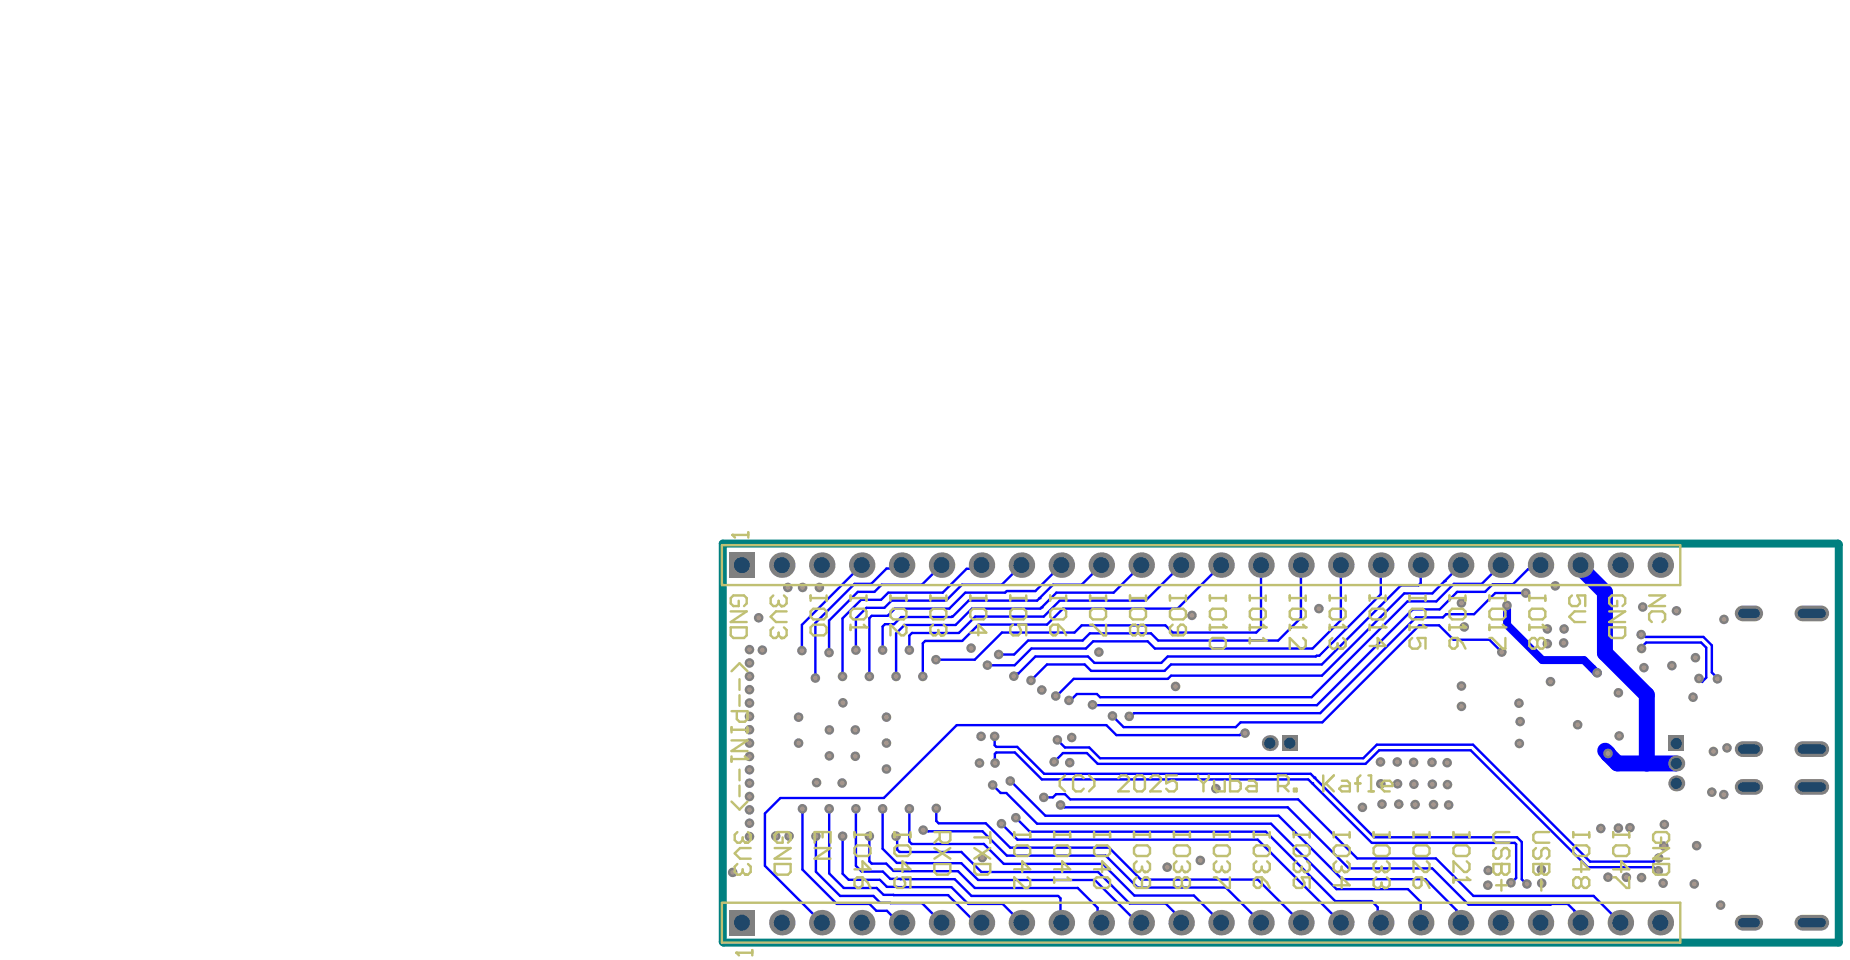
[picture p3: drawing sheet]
<svg xmlns="http://www.w3.org/2000/svg" width="392mm" height="203mm" viewBox="0 0 392 203" stroke-linecap="round" stroke-linejoin="round" font-family="sans-serif">
<path d="M153 115.1h236l.2 .1v84.3h-236.1l-.1-.1z" fill="none" stroke="#008080" stroke-width="1.7"/>
<path d="M299.7 130.7l-20.3 20.3h-39.4l-.7 .6h-.3M300.4 132.4l-20.5 20.5h-17.3l-1 1h-23.8l-2.3-2.4M263.5 155.2l-.2 .2h-.7l-.2 .2h-26.1M303.2 183.8l7.7 7.7h17.3l.2-.2h3.4l1.4 1.4M333.2 192.7h.1M333.2 192.7l1.3 1.4" fill="none" stroke="#00f" stroke-width=".51"/>
<path d="M348.6 147.1v14.5h-6.3l-2.5-2.7" fill="none" stroke="#00f" stroke-width="3.4"/>
<path d="M335.3 139.7l1.7 1.7" fill="none" stroke="#00f" stroke-width="1.7"/>
<g fill="#00f">
<circle cx="338" cy="142.4" r=".84"/>
<circle cx="337.8" cy="142.3" r=".84"/>
</g>
<path d="M319 128.1v.1M319 128.2v4.1l7.5 7.4h8.8M337 141.4l1 1" fill="none" stroke="#00f" stroke-width="1.7"/>
<g fill="none" stroke="#00f" stroke-width=".51">
<path d="M300.4 132.4h4.2l3.1 3h7.6l2.6 2.6M322.9 125.5h-6.4l-4.5 4.5h-5.9l-.7 .7h-5.7M347.4 134.3h.4l.5 .5h12.3l1.7 1.8v5.7l1.2 1.2v.2M347.5 137.3v-.3l.9-1h11.7l1.1 1.1v6.3l-.9 1M214.8 159.3l5.7 5.7h56.4l13.5 13.4h30.2l.3 .3v7.2l-1.1 1M215.3 158.1l5.7 5.7h56.4l13.5 13.4h30.2l1 1v7.9l1.1 1M223.8 156.6l1.6 1.6h5.2l2.2 2.3M236.3 155.6l-2.1-2.1h-31.7l-15.4 15.4M247.2 143.7h-19.9l-3.7 3.6h-.1M291.4 157.6h20.4l24.8 24.8h13.4l.8-.8h.3M291.9 158.8h19.4l24.8 24.8h13.9l.7 .7h.3M213.8 179.4h20.9l6.8 6.8h24.7"/>
<path d="M215.4 177.7h50.8l17.6 17.6M218 176h49.9l14.7 14.7h7.7l1.3 1.3v2.6l.7 .7M219.5 174.4h49.5l13.9 13.8h15.1l2.7 2.7v4.4M220.9 168.8h2l.6-.7h1.9l1.1 1.1h48.3l12.5 12.5h16.6l8 7.9h25.4M221.3 172.7h49.3l13.5 13.4h17.6l6.6 6.6v1.7l.9 .9M223.1 161.3l1.9-1.9h5.1l2.2 2.3M224.5 170.4h.3l.5 .5h47.3l12.9 12.9h17.7M206.3 188h21.8l4.2 4.2v2.3l.8 .8M207 186.3h24.7l9.1 9M207.7 184.6h24.7l6.7 6.6"/>
</g>
<path d="M335.1 119.6h-.6v.6l5.2 5.1v12.9l8.9 8.9M348.6 161.6h6.2" fill="none" stroke="#00f" stroke-width="3.4"/>
<g fill="#00f">
<circle cx="277.7" cy="165.8" r=".25"/>
<circle cx="278.2" cy="164.6" r=".25"/>
</g>
<path d="M309.2 119.6l-3.4 3.4M308.4 125.3h6M210.5 157.8l.4 .3h4.4M214.8 159.3h-3.9l-.3 .3v1.9M291.4 157.6l-2.8 2.9h-55.8M291.9 158.8l-2.9 2.9h-56.7M334.5 194.1v1.2M337.3 189.6l5.7 5.7" fill="none" stroke="#00f" stroke-width=".51"/>
<circle cx="305.8" cy="123" r=".25" fill="#00f"/>
<g fill="none" stroke="#00f" stroke-width=".51">
<path d="M190.8 119.6l-.7 .7h-2.5l-3.2 3.3h-3.5l-8.3 8.3v11.6M224.7 119.6l-5.5 5.5h-6.1l-.3 .3h-8.5l-3.3 3.4M258.5 119.6l-9.3 9.2h-24.2l-3.4 3.4h-14.5l-3.4 3.5h-7.9l-.5 .5v7M266.9 119.6v13.3l-1 1h-17.7l-1.5-1.5h-17.7l-1.6 1.5h-15.3l-5.8 5.7h-8.2M317.6 119.6l-3.9 4h-6l-3.7 3.7h-6.1l-20.3 20.3h-44.7l-.7-.7h-4.3l-1.3 1.4h-.3M326.1 119.6l-.9 .9h-1.8l-3.2 3.2h-4.2l-1.6 1.6M187.9 130.3h-3.4l-.5 .5v12.4M224.3 127.1l-3.4 3.4h-14.5l-3.4 3.5h-10l-.5 .5M275.4 130.8l-4.9 4.8h-25.3l-1.6-1.5h-12.9l-1.5 1.5h-11.6l-2.9 2.9h-3.3M283.8 131.3l-6 6h-33.4l-1.5-1.6h-11.5l-1.5 1.6h-11.6l-3.5 3.5h-5.8M292.3 125.8l-13 13h-.6l-.2 .2h-31.3l-1.4 1.3h-14.1l-1.4-1.3h-11.1l-3.6 3.6h-.4l-.6 .5M296.5 123.9l-16.7 16.7h-31.9l-1.4 1.4h-15.5l-1.4-1.4h-8l-3.4 3.4"/>
<path d="M305.8 123l-2.6 2.6h-6l-17.4 17.4h-31.9l-.7 .7M308.4 125.3l-3.7 3.7h-5.7l-20.3 20.3-47.5-.1M209 140.8h.1M210.5 155.9v1.9M187.1 168.9h-21.9l-3.3 3.3v11.1l12 12M208.3 178.6l4.2 4.3h20.9l6.7 6.7M210.1 166.2l1.7 1.6h1.2l6.5 6.6M210.6 161.5h.1M213.8 165.3l7.5 7.4M202.1 186.1l3.5 3.5h18.4l.5 .5v5l.2 .2M202.8 184.4l3.5 3.6M203.5 182.7l3.5 3.6"/>
<path d="M203.5 180.3l4.2 4.3"/>
</g>
<circle cx="220.5" cy="128.6" r=".25" fill="#00f"/>
<path d="M222.9 123.8l-3.4 3.3h-14.5l-3.6 3.5h-10.6M223.6 125.4l-3.4 3.4h-14.5l-3.4 3.5h-10.8" fill="none" stroke="#00f" stroke-width=".51"/>
<circle cx="220" cy="126.6" r=".25" fill="#00f"/>
<g fill="none" stroke="#00f" stroke-width=".51">
<path d="M182.4 119.6l-12.7 12.7v5.4M199.3 119.6l-4.1 4.2h-8.6l-1.5 1.5h-3.5l-6.1 6.1v6.7M207.7 119.6l-.7 .8h-2.4l-5 5h-11.6l-1.5 1.6h-4.2l-4 3.9v12.3M216.2 119.6l-4.1 4.2h-8.5l-3.4 3.3h-11.5l-1.5 1.6h-3.8l-2.2 2.2v6.7M233.1 119.6l-4.1 4.2h-6.1M241.6 119.6l-5.9 5.8h-12.1M250 119.6l-7.5 7.5h-18.2M275.4 119.6v11.2M283.8 119.6v11.7M292.3 119.6v6.2M300.7 119.6v3.8l-.5 .5h-3.7M190.8 130.6l-1.6 1.5h-1.9l-.5 .5v5"/>
<path d="M191.5 132.3l-1.8 1.8v9.1M192.5 134.5v3.1M201 128.8h-11.6l-1.5 1.5M169.9 171.2v12.9l7.2 7.2h6.9l1.5 1.5h2.2l2.6 2.5h.5M172.7 177v7.5l5.1 5.1h7.1l1.4 1.5 8.9 .1 4.1 4.1M175.5 171.2v13.7l3.1 3.1h7l1.4 1.4 13.7 .1 5.8 5.8h1.2M178.4 177v7.9l1.3 1.3h6.5l1.5 1.5 13.7 .1 3.5 3.5h7.3l4 4M181.2 171.2v12.1l1.2 1.2h4.5l1.5 1.5 13.7 .1M184 177v5.3l.5 .5h3.1l1.5 1.5 13.7 .1M186.8 171.2v8.4l3 3.1h13.7M189.7 177l.2 .2v2.6l.5 .5h13.1M192.5 171.2v6.9l.5 .5h15.3"/>
<path d="M195.4 175.7l.2 .2 12.4 .1 5.1 5.1h20.9l6.8 6.8h18.7l7.4 7.4M196.5 175.9v.1M198.2 171.1v2.7l.5 .5h10l5.1 5.1M212 174.4l3.4 3.3M215 173.1l3 2.9M239.1 191.2h7.6l3.3 3.3v.8M240.1 189.6h12.6l5.8 5.7M240.8 195.3h.8M266.2 186.2l9.2 9.1M275.4 195.3h.1"/>
</g>
<circle cx="342.7" cy="155.8" r="1.01" fill="#808080"/>
<circle cx="342.7" cy="155.8" r=".51" fill="#a6968d"/>
<circle cx="338.8" cy="175.4" r="1.01" fill="#808080"/>
<circle cx="338.8" cy="175.4" r=".51" fill="#a6968d"/>
<circle cx="155.1" cy="184.7" r="1.01" fill="#808080"/>
<circle cx="155.1" cy="184.7" r=".51" fill="#a6968d"/>
<circle cx="365.5" cy="158.3" r="1.01" fill="#808080"/>
<circle cx="365.5" cy="158.3" r=".51" fill="#a6968d"/>
<circle cx="364.9" cy="131.1" r="1.01" fill="#808080"/>
<circle cx="364.9" cy="131.1" r=".51" fill="#a6968d"/>
<circle cx="363.5" cy="143.7" r="1.01" fill="#808080"/>
<circle cx="363.5" cy="143.7" r=".51" fill="#a6968d"/>
<circle cx="362.7" cy="159.1" r="1.01" fill="#808080"/>
<circle cx="362.7" cy="159.1" r=".51" fill="#a6968d"/>
<circle cx="359.6" cy="143.6" r="1.01" fill="#808080"/>
<circle cx="359.6" cy="143.6" r=".51" fill="#a6968d"/>
<circle cx="358.9" cy="139.2" r="1.01" fill="#808080"/>
<circle cx="358.9" cy="139.2" r=".51" fill="#a6968d"/>
<circle cx="358.4" cy="147.6" r="1.01" fill="#808080"/>
<circle cx="358.4" cy="147.6" r=".51" fill="#a6968d"/>
<circle cx="354.9" cy="129.3" r="1.01" fill="#808080"/>
<circle cx="354.9" cy="129.3" r=".51" fill="#a6968d"/>
<circle cx="353.9" cy="140.9" r="1.01" fill="#808080"/>
<circle cx="353.9" cy="140.9" r=".51" fill="#a6968d"/>
<circle cx="348" cy="141.3" r="1.01" fill="#808080"/>
<circle cx="348" cy="141.3" r=".51" fill="#a6968d"/>
<circle cx="347.7" cy="128.5" r="1.01" fill="#808080"/>
<circle cx="347.7" cy="128.5" r=".51" fill="#a6968d"/>
<circle cx="231.2" cy="149.2" r="1.01" fill="#808080"/>
<circle cx="231.2" cy="149.2" r=".51" fill="#a6968d"/>
<circle cx="232.6" cy="138" r="1.01" fill="#808080"/>
<circle cx="232.6" cy="138" r=".51" fill="#a6968d"/>
<circle cx="235.5" cy="151.5" r="1.01" fill="#808080"/>
<circle cx="235.5" cy="151.5" r=".51" fill="#a6968d"/>
<circle cx="239" cy="151.6" r="1.01" fill="#808080"/>
<circle cx="239" cy="151.6" r=".51" fill="#a6968d"/>
<circle cx="248.8" cy="145.3" r="1.01" fill="#808080"/>
<circle cx="248.8" cy="145.3" r=".51" fill="#a6968d"/>
<circle cx="252.3" cy="130.3" r="1.01" fill="#808080"/>
<circle cx="252.3" cy="130.3" r=".51" fill="#a6968d"/>
<circle cx="263.5" cy="155.2" r="1.01" fill="#808080"/>
<circle cx="263.5" cy="155.2" r=".51" fill="#a6968d"/>
<circle cx="279.2" cy="128.8" r="1.01" fill="#808080"/>
<circle cx="279.2" cy="128.8" r=".51" fill="#a6968d"/>
<circle cx="309.3" cy="145.2" r="1.01" fill="#808080"/>
<circle cx="309.3" cy="145.2" r=".51" fill="#a6968d"/>
<circle cx="309.3" cy="149.5" r="1.01" fill="#808080"/>
<circle cx="309.3" cy="149.5" r=".51" fill="#a6968d"/>
<circle cx="309.3" cy="127.6" r="1.01" fill="#808080"/>
<circle cx="309.3" cy="127.6" r=".51" fill="#a6968d"/>
<circle cx="309.9" cy="132.7" r="1.01" fill="#808080"/>
<circle cx="309.9" cy="132.7" r=".51" fill="#a6968d"/>
<circle cx="172.8" cy="165.7" r="1.01" fill="#808080"/>
<circle cx="172.8" cy="165.7" r=".51" fill="#a6968d"/>
<circle cx="178.3" cy="165.7" r="1.01" fill="#808080"/>
<circle cx="178.3" cy="165.7" r=".51" fill="#a6968d"/>
<circle cx="175.5" cy="171.2" r="1.01" fill="#808080"/>
<circle cx="175.5" cy="171.2" r=".51" fill="#a6968d"/>
<circle cx="175.5" cy="154.5" r="1.01" fill="#808080"/>
<circle cx="175.5" cy="154.5" r=".51" fill="#a6968d"/>
<circle cx="175.5" cy="160" r="1.01" fill="#808080"/>
<circle cx="175.5" cy="160" r=".51" fill="#a6968d"/>
<circle cx="172.7" cy="177" r="1.01" fill="#808080"/>
<circle cx="172.7" cy="177" r=".51" fill="#a6968d"/>
<circle cx="178.4" cy="177" r="1.01" fill="#808080"/>
<circle cx="178.4" cy="177" r=".51" fill="#a6968d"/>
<circle cx="181" cy="154.5" r="1.01" fill="#808080"/>
<circle cx="181" cy="154.5" r=".51" fill="#a6968d"/>
<circle cx="181" cy="160.1" r="1.01" fill="#808080"/>
<circle cx="181" cy="160.1" r=".51" fill="#a6968d"/>
<circle cx="181.2" cy="171.2" r="1.01" fill="#808080"/>
<circle cx="181.2" cy="171.2" r=".51" fill="#a6968d"/>
<circle cx="184" cy="143.2" r="1.01" fill="#808080"/>
<circle cx="184" cy="143.2" r=".51" fill="#a6968d"/>
<circle cx="186.8" cy="137.6" r="1.01" fill="#808080"/>
<circle cx="186.8" cy="137.6" r=".51" fill="#a6968d"/>
<circle cx="187.6" cy="151.8" r="1.01" fill="#808080"/>
<circle cx="187.6" cy="151.8" r=".51" fill="#a6968d"/>
<circle cx="189.7" cy="143.2" r="1.01" fill="#808080"/>
<circle cx="189.7" cy="143.2" r=".51" fill="#a6968d"/>
<circle cx="192.5" cy="137.6" r="1.01" fill="#808080"/>
<circle cx="192.5" cy="137.6" r=".51" fill="#a6968d"/>
<circle cx="195.3" cy="143.2" r="1.01" fill="#808080"/>
<circle cx="195.3" cy="143.2" r=".51" fill="#a6968d"/>
<circle cx="198.1" cy="139.6" r="1.01" fill="#808080"/>
<circle cx="198.1" cy="139.6" r=".51" fill="#a6968d"/>
<circle cx="205.6" cy="137.2" r="1.01" fill="#808080"/>
<circle cx="205.6" cy="137.2" r=".51" fill="#a6968d"/>
<circle cx="207.7" cy="155.9" r="1.01" fill="#808080"/>
<circle cx="207.7" cy="155.9" r=".51" fill="#a6968d"/>
<circle cx="209" cy="140.8" r="1.01" fill="#808080"/>
<circle cx="209" cy="140.8" r=".51" fill="#a6968d"/>
<circle cx="210.5" cy="155.9" r="1.01" fill="#808080"/>
<circle cx="210.5" cy="155.9" r=".51" fill="#a6968d"/>
<circle cx="211.4" cy="138.5" r="1.01" fill="#808080"/>
<circle cx="211.4" cy="138.5" r=".51" fill="#a6968d"/>
<circle cx="218.2" cy="144" r="1.01" fill="#808080"/>
<circle cx="218.2" cy="144" r=".51" fill="#a6968d"/>
<circle cx="220.5" cy="146.1" r="1.01" fill="#808080"/>
<circle cx="220.5" cy="146.1" r=".51" fill="#a6968d"/>
<circle cx="223.5" cy="147.3" r="1.01" fill="#808080"/>
<circle cx="223.5" cy="147.3" r=".51" fill="#a6968d"/>
<circle cx="226.3" cy="148.3" r="1.01" fill="#808080"/>
<circle cx="226.3" cy="148.3" r=".51" fill="#a6968d"/>
<circle cx="226.8" cy="156.1" r="1.01" fill="#808080"/>
<circle cx="226.8" cy="156.1" r=".51" fill="#a6968d"/>
<circle cx="214.6" cy="143.1" r="1.01" fill="#808080"/>
<circle cx="214.6" cy="143.1" r=".51" fill="#a6968d"/>
<circle cx="184" cy="177" r="1.01" fill="#808080"/>
<circle cx="184" cy="177" r=".51" fill="#a6968d"/>
<circle cx="186.8" cy="171.2" r="1.01" fill="#808080"/>
<circle cx="186.8" cy="171.2" r=".51" fill="#a6968d"/>
<circle cx="187.6" cy="157.3" r="1.01" fill="#808080"/>
<circle cx="187.6" cy="157.3" r=".51" fill="#a6968d"/>
<circle cx="187.6" cy="162.8" r="1.01" fill="#808080"/>
<circle cx="187.6" cy="162.8" r=".51" fill="#a6968d"/>
<circle cx="189.7" cy="177" r="1.01" fill="#808080"/>
<circle cx="189.7" cy="177" r=".51" fill="#a6968d"/>
<circle cx="192.5" cy="171.2" r="1.01" fill="#808080"/>
<circle cx="192.5" cy="171.2" r=".51" fill="#a6968d"/>
<circle cx="195.4" cy="175.7" r="1.01" fill="#808080"/>
<circle cx="195.4" cy="175.7" r=".51" fill="#a6968d"/>
<circle cx="198.2" cy="171.1" r="1.01" fill="#808080"/>
<circle cx="198.2" cy="171.1" r=".51" fill="#a6968d"/>
<circle cx="207.3" cy="161.5" r="1.01" fill="#808080"/>
<circle cx="207.3" cy="161.5" r=".51" fill="#a6968d"/>
<circle cx="207.9" cy="181.5" r="1.01" fill="#808080"/>
<circle cx="207.9" cy="181.5" r=".51" fill="#a6968d"/>
<circle cx="210.1" cy="166.2" r="1.01" fill="#808080"/>
<circle cx="210.1" cy="166.2" r=".51" fill="#a6968d"/>
<circle cx="210.6" cy="161.5" r="1.01" fill="#808080"/>
<circle cx="210.6" cy="161.5" r=".51" fill="#a6968d"/>
<circle cx="212" cy="174.4" r="1.01" fill="#808080"/>
<circle cx="212" cy="174.4" r=".51" fill="#a6968d"/>
<circle cx="213.8" cy="165.3" r="1.01" fill="#808080"/>
<circle cx="213.8" cy="165.3" r=".51" fill="#a6968d"/>
<circle cx="215" cy="173.1" r="1.01" fill="#808080"/>
<circle cx="215" cy="173.1" r=".51" fill="#a6968d"/>
<circle cx="220.9" cy="168.8" r="1.01" fill="#808080"/>
<circle cx="220.9" cy="168.8" r=".51" fill="#a6968d"/>
<circle cx="223.1" cy="161.3" r="1.01" fill="#808080"/>
<circle cx="223.1" cy="161.3" r=".51" fill="#a6968d"/>
<circle cx="223.8" cy="156.6" r="1.01" fill="#808080"/>
<circle cx="223.8" cy="156.6" r=".51" fill="#a6968d"/>
<circle cx="224.5" cy="170.4" r="1.01" fill="#808080"/>
<circle cx="224.5" cy="170.4" r=".51" fill="#a6968d"/>
<circle cx="226.4" cy="161.4" r="1.01" fill="#808080"/>
<circle cx="226.4" cy="161.4" r=".51" fill="#a6968d"/>
<circle cx="247.1" cy="183.6" r="1.01" fill="#808080"/>
<circle cx="247.1" cy="183.6" r=".51" fill="#a6968d"/>
<circle cx="254.1" cy="182.1" r="1.01" fill="#808080"/>
<circle cx="254.1" cy="182.1" r=".51" fill="#a6968d"/>
<circle cx="257.4" cy="166.9" r="1.01" fill="#808080"/>
<circle cx="257.4" cy="166.9" r=".51" fill="#a6968d"/>
<circle cx="317.9" cy="138" r="1.01" fill="#808080"/>
<circle cx="317.9" cy="138" r=".51" fill="#a6968d"/>
<circle cx="319" cy="128.1" r="1.01" fill="#808080"/>
<circle cx="319" cy="128.1" r=".51" fill="#a6968d"/>
<circle cx="321.5" cy="148.8" r="1.01" fill="#808080"/>
<circle cx="321.5" cy="148.8" r=".51" fill="#a6968d"/>
<circle cx="321.6" cy="157.4" r="1.01" fill="#808080"/>
<circle cx="321.6" cy="157.4" r=".51" fill="#a6968d"/>
<circle cx="321.8" cy="152.7" r="1.01" fill="#808080"/>
<circle cx="321.8" cy="152.7" r=".51" fill="#a6968d"/>
<circle cx="322.9" cy="125.5" r="1.01" fill="#808080"/>
<circle cx="322.9" cy="125.5" r=".51" fill="#a6968d"/>
<circle cx="327.5" cy="136.3" r="1.01" fill="#808080"/>
<circle cx="327.5" cy="136.3" r=".51" fill="#a6968d"/>
<circle cx="327.5" cy="133.1" r="1.01" fill="#808080"/>
<circle cx="327.5" cy="133.1" r=".51" fill="#a6968d"/>
<circle cx="328.2" cy="144.3" r="1.01" fill="#808080"/>
<circle cx="328.2" cy="144.3" r=".51" fill="#a6968d"/>
<circle cx="329.2" cy="124" r="1.01" fill="#808080"/>
<circle cx="329.2" cy="124" r=".51" fill="#a6968d"/>
<circle cx="331" cy="136.1" r="1.01" fill="#808080"/>
<circle cx="331" cy="136.1" r=".51" fill="#a6968d"/>
<circle cx="331.1" cy="133.1" r="1.01" fill="#808080"/>
<circle cx="331.1" cy="133.1" r=".51" fill="#a6968d"/>
<circle cx="333.9" cy="153.4" r="1.01" fill="#808080"/>
<circle cx="333.9" cy="153.4" r=".51" fill="#a6968d"/>
<circle cx="288.4" cy="170.9" r="1.01" fill="#808080"/>
<circle cx="288.4" cy="170.9" r=".51" fill="#a6968d"/>
<circle cx="292.2" cy="161.3" r="1.01" fill="#808080"/>
<circle cx="292.2" cy="161.3" r=".51" fill="#a6968d"/>
<circle cx="292.3" cy="165.9" r="1.01" fill="#808080"/>
<circle cx="292.3" cy="165.9" r=".51" fill="#a6968d"/>
<circle cx="292.5" cy="170.2" r="1.01" fill="#808080"/>
<circle cx="292.5" cy="170.2" r=".51" fill="#a6968d"/>
<circle cx="295.8" cy="161.3" r="1.01" fill="#808080"/>
<circle cx="295.8" cy="161.3" r=".51" fill="#a6968d"/>
<circle cx="295.8" cy="165.9" r="1.01" fill="#808080"/>
<circle cx="295.8" cy="165.9" r=".51" fill="#a6968d"/>
<circle cx="296.1" cy="170.2" r="1.01" fill="#808080"/>
<circle cx="296.1" cy="170.2" r=".51" fill="#a6968d"/>
<circle cx="299.2" cy="161.4" r="1.01" fill="#808080"/>
<circle cx="299.2" cy="161.4" r=".51" fill="#a6968d"/>
<circle cx="299.3" cy="166" r="1.01" fill="#808080"/>
<circle cx="299.3" cy="166" r=".51" fill="#a6968d"/>
<circle cx="299.5" cy="170.3" r="1.01" fill="#808080"/>
<circle cx="299.5" cy="170.3" r=".51" fill="#a6968d"/>
<circle cx="303.1" cy="161.4" r="1.01" fill="#808080"/>
<circle cx="303.1" cy="161.4" r=".51" fill="#a6968d"/>
<circle cx="303.2" cy="166" r="1.01" fill="#808080"/>
<circle cx="303.2" cy="166" r=".51" fill="#a6968d"/>
<circle cx="303.4" cy="170.3" r="1.01" fill="#808080"/>
<circle cx="303.4" cy="170.3" r=".51" fill="#a6968d"/>
<circle cx="306.3" cy="161.4" r="1.01" fill="#808080"/>
<circle cx="306.3" cy="161.4" r=".51" fill="#a6968d"/>
<circle cx="306.4" cy="166.1" r="1.01" fill="#808080"/>
<circle cx="306.4" cy="166.1" r=".51" fill="#a6968d"/>
<circle cx="306.6" cy="170.4" r="1.01" fill="#808080"/>
<circle cx="306.6" cy="170.4" r=".51" fill="#a6968d"/>
<circle cx="314.9" cy="187.4" r="1.01" fill="#808080"/>
<circle cx="314.9" cy="187.4" r=".51" fill="#a6968d"/>
<circle cx="315" cy="184.2" r="1.01" fill="#808080"/>
<circle cx="315" cy="184.2" r=".51" fill="#a6968d"/>
<circle cx="319.8" cy="186.9" r="1.01" fill="#808080"/>
<circle cx="319.8" cy="186.9" r=".51" fill="#a6968d"/>
<circle cx="323.2" cy="187.1" r="1.01" fill="#808080"/>
<circle cx="323.2" cy="187.1" r=".51" fill="#a6968d"/>
<circle cx="326.2" cy="184.1" r="1.01" fill="#808080"/>
<circle cx="326.2" cy="184.1" r=".51" fill="#a6968d"/>
<circle cx="326.3" cy="186.9" r="1.01" fill="#808080"/>
<circle cx="326.3" cy="186.9" r=".51" fill="#a6968d"/>
<circle cx="338.1" cy="142.4" r="1.01" fill="#808080"/>
<circle cx="338.1" cy="142.4" r=".51" fill="#a6968d"/>
<circle cx="340.4" cy="159.5" r="1.01" fill="#808080"/>
<circle cx="340.4" cy="159.5" r=".51" fill="#a6968d"/>
<circle cx="342.6" cy="146.6" r="1.01" fill="#808080"/>
<circle cx="342.6" cy="146.6" r=".51" fill="#a6968d"/>
<circle cx="345" cy="175.2" r="1.01" fill="#808080"/>
<circle cx="345" cy="175.2" r=".51" fill="#a6968d"/>
<circle cx="347.4" cy="134.3" r="1.01" fill="#808080"/>
<circle cx="347.4" cy="134.3" r=".51" fill="#a6968d"/>
<circle cx="347.5" cy="137.3" r="1.01" fill="#808080"/>
<circle cx="347.5" cy="137.3" r=".51" fill="#a6968d"/>
<circle cx="352.3" cy="174.5" r="1.01" fill="#808080"/>
<circle cx="352.3" cy="174.5" r=".51" fill="#a6968d"/>
<circle cx="358.6" cy="187.1" r="1.01" fill="#808080"/>
<circle cx="358.6" cy="187.1" r=".51" fill="#a6968d"/>
<circle cx="344.2" cy="185.7" r="1.01" fill="#808080"/>
<circle cx="344.2" cy="185.7" r=".51" fill="#a6968d"/>
<circle cx="359.1" cy="179" r="1.01" fill="#808080"/>
<circle cx="359.1" cy="179" r=".51" fill="#a6968d"/>
<circle cx="352.2" cy="179.1" r="1.01" fill="#808080"/>
<circle cx="352.2" cy="179.1" r=".51" fill="#a6968d"/>
<circle cx="352" cy="186.9" r="1.01" fill="#808080"/>
<circle cx="352" cy="186.9" r=".51" fill="#a6968d"/>
<circle cx="364.2" cy="191.6" r="1.01" fill="#808080"/>
<circle cx="364.2" cy="191.6" r=".51" fill="#a6968d"/>
<circle cx="351.1" cy="181.6" r="1.01" fill="#808080"/>
<circle cx="351.1" cy="181.6" r=".51" fill="#a6968d"/>
<circle cx="342.6" cy="175.3" r="1.01" fill="#808080"/>
<circle cx="342.6" cy="175.3" r=".51" fill="#a6968d"/>
<circle cx="340.4" cy="185.7" r="1.01" fill="#808080"/>
<circle cx="340.4" cy="185.7" r=".51" fill="#a6968d"/>
<circle cx="347.5" cy="185.8" r="1.01" fill="#808080"/>
<circle cx="347.5" cy="185.8" r=".51" fill="#a6968d"/>
<circle cx="351" cy="184.3" r="1.01" fill="#808080"/>
<circle cx="351" cy="184.3" r=".51" fill="#a6968d"/>
<circle cx="362.3" cy="167.7" r="1.01" fill="#808080"/>
<circle cx="362.3" cy="167.7" r=".51" fill="#a6968d"/>
<circle cx="364.9" cy="168.2" r="1.01" fill="#808080"/>
<circle cx="364.9" cy="168.2" r=".51" fill="#a6968d"/>
<circle cx="178.4" cy="148.8" r="1.01" fill="#808080"/>
<circle cx="178.4" cy="148.8" r=".51" fill="#a6968d"/>
<circle cx="160.6" cy="130.8" r="1.01" fill="#808080"/>
<circle cx="160.6" cy="130.8" r=".51" fill="#a6968d"/>
<circle cx="161.4" cy="137.6" r="1.01" fill="#808080"/>
<circle cx="161.4" cy="137.6" r=".51" fill="#a6968d"/>
<circle cx="166.8" cy="124.3" r="1.01" fill="#808080"/>
<circle cx="166.7" cy="124.3" r=".51" fill="#a6968d"/>
<circle cx="169.7" cy="137.7" r="1.01" fill="#808080"/>
<circle cx="169.7" cy="137.7" r=".51" fill="#a6968d"/>
<circle cx="169.9" cy="124.3" r="1.01" fill="#808080"/>
<circle cx="169.9" cy="124.3" r=".51" fill="#a6968d"/>
<circle cx="172.6" cy="143.5" r="1.01" fill="#808080"/>
<circle cx="172.6" cy="143.5" r=".51" fill="#a6968d"/>
<circle cx="173.4" cy="124.3" r="1.01" fill="#808080"/>
<circle cx="173.4" cy="124.3" r=".51" fill="#a6968d"/>
<circle cx="175.5" cy="138.1" r="1.01" fill="#808080"/>
<circle cx="175.5" cy="138.1" r=".51" fill="#a6968d"/>
<circle cx="158.6" cy="146" r="1.01" fill="#808080"/>
<circle cx="158.6" cy="146" r=".51" fill="#a6968d"/>
<circle cx="178.3" cy="143.2" r="1.01" fill="#808080"/>
<circle cx="178.3" cy="143.2" r=".51" fill="#a6968d"/>
<circle cx="181.2" cy="137.6" r="1.01" fill="#808080"/>
<circle cx="181.2" cy="137.6" r=".51" fill="#a6968d"/>
<circle cx="158.6" cy="148.8" r="1.01" fill="#808080"/>
<circle cx="158.6" cy="148.8" r=".51" fill="#a6968d"/>
<circle cx="158.6" cy="151.6" r="1.01" fill="#808080"/>
<circle cx="158.6" cy="151.6" r=".51" fill="#a6968d"/>
<circle cx="158.6" cy="154.5" r="1.01" fill="#808080"/>
<circle cx="158.6" cy="154.5" r=".51" fill="#a6968d"/>
<circle cx="158.6" cy="157.3" r="1.01" fill="#808080"/>
<circle cx="158.6" cy="157.3" r=".51" fill="#a6968d"/>
<circle cx="158.6" cy="160.1" r="1.01" fill="#808080"/>
<circle cx="158.6" cy="160.1" r=".51" fill="#a6968d"/>
<circle cx="158.6" cy="162.9" r="1.01" fill="#808080"/>
<circle cx="158.6" cy="162.9" r=".51" fill="#a6968d"/>
<circle cx="158.6" cy="165.8" r="1.01" fill="#808080"/>
<circle cx="158.6" cy="165.8" r=".51" fill="#a6968d"/>
<circle cx="158.6" cy="168.6" r="1.01" fill="#808080"/>
<circle cx="158.6" cy="168.6" r=".51" fill="#a6968d"/>
<circle cx="158.6" cy="177.1" r="1.01" fill="#808080"/>
<circle cx="158.6" cy="177.1" r=".51" fill="#a6968d"/>
<circle cx="158.6" cy="171.4" r="1.01" fill="#808080"/>
<circle cx="158.6" cy="171.4" r=".51" fill="#a6968d"/>
<circle cx="158.6" cy="174.2" r="1.01" fill="#808080"/>
<circle cx="158.6" cy="174.2" r=".51" fill="#a6968d"/>
<circle cx="164.2" cy="177" r="1.01" fill="#808080"/>
<circle cx="164.2" cy="177" r=".51" fill="#a6968d"/>
<circle cx="167" cy="177" r="1.01" fill="#808080"/>
<circle cx="167" cy="177" r=".51" fill="#a6968d"/>
<circle cx="169" cy="157.3" r="1.01" fill="#808080"/>
<circle cx="169" cy="157.3" r=".51" fill="#a6968d"/>
<circle cx="169.9" cy="171.2" r="1.01" fill="#808080"/>
<circle cx="169.9" cy="171.2" r=".51" fill="#a6968d"/>
<circle cx="169" cy="151.8" r="1.01" fill="#808080"/>
<circle cx="169" cy="151.8" r=".51" fill="#a6968d"/>
<circle cx="158.6" cy="143.2" r="1.01" fill="#808080"/>
<circle cx="158.6" cy="143.2" r=".51" fill="#a6968d"/>
<circle cx="158.6" cy="140.3" r="1.01" fill="#808080"/>
<circle cx="158.6" cy="140.3" r=".51" fill="#a6968d"/>
<circle cx="158.6" cy="137.5" r="1.01" fill="#808080"/>
<circle cx="158.6" cy="137.5" r=".51" fill="#a6968d"/>
<path d="M367.2 195.3l1.7-1.7h2.6l1.7 1.7-1.7 1.7h-2.6z" fill-rule="evenodd" fill="#808080"/>
<g fill="#808080">
<path d="M371.5 195.3h1.7a1.66 1.66 0 0 1-1.7 1.7z"/>
<path d="M371.5 193.6a1.66 1.66 0 0 1 1.7 1.7h-1.7z"/>
<path d="M367.7 194.1l.7-.4 .5-.1v1.7h-1.7l.1-.4z"/>
<path d="M367.2 195.3h1.7v1.7a1.66 1.66 0 0 1-1.7-1.7z"/>
</g>
<path d="M368.9 195.3h2.6" fill="none" stroke="#1f4769" stroke-width="2"/>
<path d="M379.8 195.3l1.7-1.7h4l1.7 1.7-1.7 1.7h-4z" fill-rule="evenodd" fill="#808080"/>
<g fill="#808080">
<path d="M385.5 195.3h1.7a1.66 1.66 0 0 1-1.7 1.7z"/>
<path d="M385.5 193.6a1.66 1.66 0 0 1 1.7 1.7h-1.7z"/>
<path d="M380.3 194.1l.8-.4 .4-.1v1.7h-1.7l.1-.4z"/>
<path d="M379.8 195.3h1.7v1.7a1.66 1.66 0 0 1-1.7-1.7z"/>
</g>
<path d="M381.5 195.3h4" fill="none" stroke="#1f4769" stroke-width="2"/>
<circle cx="351.4" cy="195.3" r="2.7" fill="#808080"/>
<circle cx="351.4" cy="195.3" r="1.69" fill="#1f4769"/>
<circle cx="343" cy="195.3" r="2.7" fill="#808080"/>
<circle cx="343" cy="195.3" r="1.69" fill="#1f4769"/>
<path d="M379.8 166.6l1.7-1.7h4l1.7 1.7-1.7 1.6h-4z" fill-rule="evenodd" fill="#808080"/>
<g fill="#808080">
<path d="M385.5 166.6h1.7a1.66 1.66 0 0 1-1.7 1.6z"/>
<path d="M385.5 164.9a1.66 1.66 0 0 1 1.7 1.7h-1.7z"/>
<path d="M380.3 165.4l.8-.4 .4-.1v1.7h-1.7l.1-.5z"/>
<path d="M379.8 166.6h1.7v1.6a1.66 1.66 0 0 1-1.7-1.6z"/>
</g>
<path d="M381.5 166.6h4" fill="none" stroke="#1f4769" stroke-width="2"/>
<path d="M379.8 158.6l1.7-1.7h4l1.7 1.7-1.7 1.6h-4z" fill-rule="evenodd" fill="#808080"/>
<g fill="#808080">
<path d="M385.5 158.6h1.7a1.66 1.66 0 0 1-1.7 1.6z"/>
<path d="M385.5 156.9a1.66 1.66 0 0 1 1.7 1.7h-1.7z"/>
<path d="M380.3 157.4l.8-.4 .4-.1v1.7h-1.7l.1-.5z"/>
<path d="M379.8 158.6h1.7v1.6a1.66 1.66 0 0 1-1.7-1.6z"/>
</g>
<path d="M381.5 158.6h4" fill="none" stroke="#1f4769" stroke-width="2"/>
<path d="M379.8 129.8l1.7-1.6h4l1.7 1.6-1.7 1.7h-4z" fill-rule="evenodd" fill="#808080"/>
<g fill="#808080">
<path d="M385.5 129.8h1.7a1.66 1.66 0 0 1-1.7 1.7z"/>
<path d="M385.5 128.2a1.66 1.66 0 0 1 1.7 1.6h-1.7z"/>
<path d="M380.3 128.7l.8-.5h.4v1.6h-1.7l.1-.4z"/>
<path d="M379.8 129.8h1.7v1.7a1.66 1.66 0 0 1-1.7-1.7z"/>
</g>
<path d="M381.5 129.8h4" fill="none" stroke="#1f4769" stroke-width="2"/>
<path d="M367.2 166.6l1.7-1.7h2.6l1.7 1.7-1.7 1.6h-2.6z" fill-rule="evenodd" fill="#808080"/>
<g fill="#808080">
<path d="M371.5 166.6h1.7a1.66 1.66 0 0 1-1.7 1.6z"/>
<path d="M371.5 164.9a1.66 1.66 0 0 1 1.7 1.7h-1.7z"/>
<path d="M367.7 165.4l.7-.4 .5-.1v1.7h-1.7l.1-.5z"/>
<path d="M367.2 166.6h1.7v1.6a1.66 1.66 0 0 1-1.7-1.6z"/>
</g>
<path d="M368.9 166.6h2.6" fill="none" stroke="#1f4769" stroke-width="2"/>
<path d="M367.2 158.6l1.7-1.7h2.6l1.7 1.7-1.7 1.6h-2.6z" fill-rule="evenodd" fill="#808080"/>
<g fill="#808080">
<path d="M371.5 158.6h1.7a1.66 1.66 0 0 1-1.7 1.6z"/>
<path d="M371.5 156.9a1.66 1.66 0 0 1 1.7 1.7h-1.7z"/>
<path d="M367.7 157.4l.7-.4 .5-.1v1.7h-1.7l.1-.5z"/>
<path d="M367.2 158.6h1.7v1.6a1.66 1.66 0 0 1-1.7-1.6z"/>
</g>
<path d="M368.9 158.6h2.6" fill="none" stroke="#1f4769" stroke-width="2"/>
<path d="M367.2 129.8l1.7-1.6h2.6l1.7 1.6-1.7 1.7h-2.6z" fill-rule="evenodd" fill="#808080"/>
<g fill="#808080">
<path d="M371.5 129.8h1.7a1.66 1.66 0 0 1-1.7 1.7z"/>
<path d="M371.5 128.2a1.66 1.66 0 0 1 1.7 1.6h-1.7z"/>
<path d="M367.7 128.7l.7-.5h.5v1.6h-1.7l.1-.4z"/>
<path d="M367.2 129.8h1.7v1.7a1.66 1.66 0 0 1-1.7-1.7z"/>
</g>
<path d="M368.9 129.8h2.6" fill="none" stroke="#1f4769" stroke-width="2"/>
<circle cx="354.8" cy="165.8" r="1.69" fill="#808080"/>
<circle cx="354.8" cy="165.8" r="1.18" fill="#1f4769"/>
<circle cx="354.8" cy="161.6" r="1.69" fill="#808080"/>
<circle cx="354.8" cy="161.6" r="1.18" fill="#1f4769"/>
<path d="M353.1 155.7h3.4v3.4h-3.4z" fill-rule="evenodd" fill="#808080"/>
<circle cx="354.8" cy="157.4" r="1.18" fill="#1f4769"/>
<circle cx="351.4" cy="119.6" r="2.7" fill="#808080"/>
<circle cx="351.4" cy="119.6" r="1.69" fill="#1f4769"/>
<circle cx="343" cy="119.6" r="2.7" fill="#808080"/>
<circle cx="343" cy="119.6" r="1.69" fill="#1f4769"/>
<circle cx="334.5" cy="195.3" r="2.7" fill="#808080"/>
<circle cx="334.5" cy="195.3" r="1.69" fill="#1f4769"/>
<circle cx="326.1" cy="195.3" r="2.7" fill="#808080"/>
<circle cx="326.1" cy="195.3" r="1.69" fill="#1f4769"/>
<circle cx="317.6" cy="195.3" r="2.7" fill="#808080"/>
<circle cx="317.6" cy="195.3" r="1.69" fill="#1f4769"/>
<circle cx="309.2" cy="195.3" r="2.7" fill="#808080"/>
<circle cx="309.2" cy="195.3" r="1.69" fill="#1f4769"/>
<circle cx="300.7" cy="195.3" r="2.7" fill="#808080"/>
<circle cx="300.7" cy="195.3" r="1.69" fill="#1f4769"/>
<circle cx="292.3" cy="195.3" r="2.7" fill="#808080"/>
<circle cx="292.3" cy="195.3" r="1.69" fill="#1f4769"/>
<circle cx="283.8" cy="195.3" r="2.7" fill="#808080"/>
<circle cx="283.8" cy="195.3" r="1.69" fill="#1f4769"/>
<circle cx="275.4" cy="195.3" r="2.7" fill="#808080"/>
<circle cx="275.4" cy="195.3" r="1.69" fill="#1f4769"/>
<circle cx="266.9" cy="195.3" r="2.7" fill="#808080"/>
<circle cx="266.9" cy="195.3" r="1.69" fill="#1f4769"/>
<circle cx="258.5" cy="195.3" r="2.7" fill="#808080"/>
<circle cx="258.5" cy="195.3" r="1.69" fill="#1f4769"/>
<circle cx="334.5" cy="119.6" r="2.7" fill="#808080"/>
<circle cx="334.5" cy="119.6" r="1.69" fill="#1f4769"/>
<circle cx="326.1" cy="119.6" r="2.7" fill="#808080"/>
<circle cx="326.1" cy="119.6" r="1.69" fill="#1f4769"/>
<circle cx="317.6" cy="119.6" r="2.7" fill="#808080"/>
<circle cx="317.6" cy="119.6" r="1.69" fill="#1f4769"/>
<circle cx="309.2" cy="119.6" r="2.7" fill="#808080"/>
<circle cx="309.2" cy="119.6" r="1.69" fill="#1f4769"/>
<circle cx="300.7" cy="119.6" r="2.7" fill="#808080"/>
<circle cx="300.7" cy="119.6" r="1.69" fill="#1f4769"/>
<circle cx="292.3" cy="119.6" r="2.7" fill="#808080"/>
<circle cx="292.3" cy="119.6" r="1.69" fill="#1f4769"/>
<circle cx="283.8" cy="119.6" r="2.7" fill="#808080"/>
<circle cx="283.8" cy="119.6" r="1.69" fill="#1f4769"/>
<circle cx="275.4" cy="119.6" r="2.7" fill="#808080"/>
<circle cx="275.4" cy="119.6" r="1.69" fill="#1f4769"/>
<path d="M271.3 155.6h3.4v3.4h-3.4z" fill-rule="evenodd" fill="#808080"/>
<circle cx="273" cy="157.3" r="1.18" fill="#1f4769"/>
<circle cx="268.8" cy="157.3" r="1.69" fill="#808080"/>
<circle cx="268.8" cy="157.3" r="1.18" fill="#1f4769"/>
<circle cx="266.9" cy="119.6" r="2.7" fill="#808080"/>
<circle cx="266.9" cy="119.6" r="1.69" fill="#1f4769"/>
<circle cx="258.5" cy="119.6" r="2.7" fill="#808080"/>
<circle cx="258.5" cy="119.6" r="1.69" fill="#1f4769"/>
<circle cx="250" cy="195.3" r="2.7" fill="#808080"/>
<circle cx="250" cy="195.3" r="1.69" fill="#1f4769"/>
<circle cx="241.6" cy="195.3" r="2.7" fill="#808080"/>
<circle cx="241.6" cy="195.3" r="1.69" fill="#1f4769"/>
<circle cx="233.1" cy="195.3" r="2.7" fill="#808080"/>
<circle cx="233.1" cy="195.3" r="1.69" fill="#1f4769"/>
<circle cx="224.7" cy="195.3" r="2.7" fill="#808080"/>
<circle cx="224.7" cy="195.3" r="1.69" fill="#1f4769"/>
<circle cx="216.2" cy="195.3" r="2.7" fill="#808080"/>
<circle cx="216.2" cy="195.3" r="1.69" fill="#1f4769"/>
<circle cx="207.7" cy="195.3" r="2.7" fill="#808080"/>
<circle cx="207.7" cy="195.3" r="1.69" fill="#1f4769"/>
<circle cx="199.3" cy="195.3" r="2.7" fill="#808080"/>
<circle cx="199.3" cy="195.3" r="1.69" fill="#1f4769"/>
<circle cx="190.8" cy="195.3" r="2.7" fill="#808080"/>
<circle cx="190.8" cy="195.3" r="1.69" fill="#1f4769"/>
<circle cx="250" cy="119.6" r="2.7" fill="#808080"/>
<circle cx="250" cy="119.6" r="1.69" fill="#1f4769"/>
<circle cx="241.6" cy="119.6" r="2.7" fill="#808080"/>
<circle cx="241.6" cy="119.6" r="1.69" fill="#1f4769"/>
<circle cx="233.1" cy="119.6" r="2.7" fill="#808080"/>
<circle cx="233.1" cy="119.6" r="1.69" fill="#1f4769"/>
<circle cx="224.7" cy="119.6" r="2.7" fill="#808080"/>
<circle cx="224.7" cy="119.6" r="1.69" fill="#1f4769"/>
<circle cx="216.2" cy="119.6" r="2.7" fill="#808080"/>
<circle cx="216.2" cy="119.6" r="1.69" fill="#1f4769"/>
<circle cx="207.7" cy="119.6" r="2.7" fill="#808080"/>
<circle cx="207.7" cy="119.6" r="1.69" fill="#1f4769"/>
<circle cx="199.3" cy="119.6" r="2.7" fill="#808080"/>
<circle cx="199.3" cy="119.6" r="1.69" fill="#1f4769"/>
<circle cx="190.8" cy="119.6" r="2.7" fill="#808080"/>
<circle cx="190.8" cy="119.6" r="1.69" fill="#1f4769"/>
<circle cx="182.4" cy="119.6" r="2.7" fill="#808080"/>
<circle cx="182.4" cy="119.6" r="1.69" fill="#1f4769"/>
<circle cx="182.4" cy="195.3" r="2.7" fill="#808080"/>
<circle cx="182.4" cy="195.3" r="1.69" fill="#1f4769"/>
<circle cx="173.9" cy="195.3" r="2.7" fill="#808080"/>
<circle cx="173.9" cy="195.3" r="1.69" fill="#1f4769"/>
<circle cx="165.5" cy="195.3" r="2.7" fill="#808080"/>
<circle cx="165.5" cy="195.3" r="1.69" fill="#1f4769"/>
<path d="M154.3 192.6h5.4v5.4h-5.4z" fill-rule="evenodd" fill="#808080"/>
<circle cx="157" cy="195.3" r="1.69" fill="#1f4769"/>
<circle cx="173.9" cy="119.6" r="2.7" fill="#808080"/>
<circle cx="173.9" cy="119.6" r="1.69" fill="#1f4769"/>
<circle cx="165.5" cy="119.6" r="2.7" fill="#808080"/>
<circle cx="165.5" cy="119.6" r="1.69" fill="#1f4769"/>
<path d="M154.3 116.9h5.4v5.4h-5.4z" fill-rule="evenodd" fill="#808080"/>
<circle cx="157" cy="119.6" r="1.69" fill="#1f4769"/>
<path d="M152.8 115.4h202.9v8.4h-202.9zM154.8 142.1l1.7-1.7 1.7 1.7M154.8 150.5h3.4v1.7l-.5 .6h-1.2l-.5-.6v-1.7M154.8 154.5h3.4M154.8 153.9v1.1M154.8 156.7h3.4l-3.4 2.3h3.4M156.5 143.8v2.2M156.5 147.2v2.2M158.2 153.9v1.1M154.8 160.1v1.1M154.8 160.7h3.4M152.8 191.1h202.9v8.4h-202.9z" fill="none" stroke="#c0c073" stroke-width=".51"/>
<circle cx="158.2" cy="160.7" r=".25" fill="#c0c073"/>
<g fill="none" stroke="#c0c073" stroke-width=".51">
<path d="M154.8 169.7l1.7 1.7 1.7-1.7M156.5 162.9v2.3M156.5 166.3v2.2M157.7 160.1l.5 .6M225.4 164.1l-1.1 1.2v1.1l1.1 1.1M229.4 164.7l-.6-.6h-1.1l-.6 .6v2.2l.6 .6h1.1l.6-.6M230.5 164.1l1.1 1.2v1.1l-1.1 1.1M236.7 164.7l.6-.6h1.1l.6 .6v.6l-2.3 2.2h2.3M240 176.7h3.4M240 176.1v1.2M240.1 164.7l.5-.6h1.2l.5 .6v2.2l-.5 .6h-1.2l-.5-.6zM240.6 178.9h2.3l.5 .6v1.1l-.5 .6h-2.3l-.6-.6v-1.1z"/>
<path d="M243.4 176.1v1.2M243.5 164.7l.5-.6h1.2l.5 .6v.6l-2.2 2.2h2.2M249.1 164.1h-2.3v1.7l1.2-.5h.5l.6 .5v1.1l-.6 .6h-1.1l-.6-.6M253.6 164.1v.6l1.1 1.1M254.7 165.8v1.7M255.9 164.1v.6l-1.2 1.1M257 165.3v1.6l.5 .6h1.7v-2.2M260.4 164.1v3.4h1.7l.5-.6v-1.1l-.5-.5h-1.7M264.3 165.3h1.1l.6 .5v1.7h-1.7l-.6-.6 .6-.5h1.7M270.5 166.4h1.7l.6-.6v-1.1l-.6-.6h-1.7v3.4M271.6 166.4l1.2 1.1M273.9 166.9h.5v.6h-.5z"/>
<path d="M280.1 164.1v3.4M280.6 165.8l1.7 1.7M282.3 164.1l-2.2 2.3M284 165.3h1.1l.6 .5v1.7h-1.7l-.5-.6 .5-.5h1.7M286.8 165.8h1.2M288 164.1l-.6 .6v2.8M289.7 164.1h.5v3.4M289.7 167.5h1.1M292.5 166.4h2.2v-.6l-.5-.5h-1.2l-.5 .5v1.1l.5 .6h1.2M242.9 182.3l.5 .6v1.1l-.5 .6h-.6"/>
</g>
<circle cx="242.3" cy="184.6" r=".25" fill="#c0c073"/>
<path d="M307.7 176.7h3.3M307.7 176.1v1.2M308.2 178.9h2.3l.5 .6v1.1l-.5 .6h-2.3l-.5-.6v-1.1zM311 176.1v1.2M240.6 185.7l-.6 .6v1.1l.6 .5h2.3l.5-.5v-1.1l-.5-.6h-.6l-.6 .6v1.6M240.6 182.3l-.6 .6v1.1l.6 .6h.6l.5-.6M241.7 184l.6 .6M241.7 183.4v.6M307.7 185.7v1.1M307.7 186.3h3.3M310.5 182.3l.5 .6v1.1l-.5 .6h-.6l-2.2-2.3v2.3" fill="none" stroke="#c0c073" stroke-width=".51"/>
<circle cx="311" cy="186.3" r=".25" fill="#c0c073"/>
<g fill="none" stroke="#c0c073" stroke-width=".51">
<path d="M325.1 179.5l-.5 .6v1.1l.5 .6h.6l.5-.6v-1.1l.6-.6h.6l.5 .6v1.1l-.5 .6M327.9 176.1h-2.8l-.5 .6v1.1l.5 .6h2.8M333 176.7h3.4M333 176.1v1.2M333.6 178.9h2.2l.6 .6v1.1l-.6 .6h-2.2l-.6-.6v-1.1zM336.4 176.1v1.2M341.5 176.7h3.3M341.5 176.1v1.2M342 178.9h2.3l.5 .6v1.1l-.5 .6h-2.3l-.5-.6v-1.1zM344.8 176.1v1.2M349.9 179.5h3.4l-3.4 2.3h3.4M351.6 177.3v1.1h-1.1l-.6-.6v-1.1l.6-.6h2.2l.6 .6v1.1l-.6 .6"/>
<path d="M310.5 185.7l.5 .6M326.2 182.9v1.7l-.5 .5h-.6l-.5-.5v-1.7h3.3M333 184h3.4l-1.7-1.7v2.3M334.7 186.3l.6-.6h.5l.6 .6v1.1l-.6 .5h-.5l-.6-.5M334.7 186.3l-.6-.6h-.5l-.6 .6v1.1l.6 .5h.5l.6-.5M334.7 186.3v1.1M341.5 185.7h.5l2.3 2.2h.5v-2.2M341.5 184h3.3l-1.7-1.7v2.3M349.9 182.9h3.4v1.7l-.6 .5h-2.2l-.6-.5z"/>
</g>
<circle cx="326.2" cy="182.9" r=".25" fill="#c0c073"/>
<path d="M316.7 179.5l-.6 .6v1.1l.6 .6h.5l.6-.6v-1.1l.6-.6h.5l.6 .6v1.1l-.6 .6M319.5 176.1h-2.8l-.6 .6v1.1l.6 .6h2.8M317.8 182.9v1.7l-.6 .5h-.5l-.6-.5v-1.7h3.4M326.2 182.9v1.7l.6 .5h.6l.5-.5v-1.7M326.2 186.3v2.2" fill="none" stroke="#c0c073" stroke-width=".51"/>
<circle cx="317.8" cy="182.9" r=".25" fill="#c0c073"/>
<g fill="none" stroke="#c0c073" stroke-width=".51">
<path d="M290.7 176.7h3.4M290.7 176.1v1.2M291.3 178.9h2.3l.5 .6v1.1l-.5 .6h-2.3l-.6-.6v-1.1zM294.1 176.1v1.2M299.2 176.7h3.4M299.2 176.1v1.2M299.8 178.9h2.2l.6 .6v1.1l-.6 .6h-2.2l-.6-.6v-1.1zM302.6 176.1v1.2M293.6 182.3l.5 .6v1.1l-.5 .6h-.6M299.2 186.3l.6-.6h1.1v1.7l-.6 .5h-.5l-.6-.5zM300.9 185.7l1.1 1.1 .6 1.1M302 182.3l.6 .6v1.1l-.6 .6h-.5l-2.3-2.3v2.3"/>
<path d="M316.7 187.4h2.2M317.8 182.9v1.7l.6 .5h.5l.6-.5v-1.7M317.8 186.3v2.2"/>
</g>
<circle cx="293" cy="184.6" r=".25" fill="#c0c073"/>
<path d="M291.3 182.3l-.6 .6v1.1l.6 .6h.6l.5-.6M292.4 184l.6 .6M292.4 183.4v.6M293.6 185.7l.5 .6v1.1l-.5 .5h-.6" fill="none" stroke="#c0c073" stroke-width=".51"/>
<circle cx="293" cy="187.9" r=".25" fill="#c0c073"/>
<path d="M282.3 176.7h3.4M282.3 176.1v1.2M282.9 178.9h2.2l.6 .6v1.1l-.6 .6h-2.2l-.6-.6v-1.1zM285.7 176.1v1.2M285.1 182.3l.6 .6v1.1l-.6 .6h-.6M291.3 185.7l-.6 .6v1.1l.6 .5h.6l.5-.5M292.4 187.4l.6 .5M292.4 186.8v.6" fill="none" stroke="#c0c073" stroke-width=".51"/>
<circle cx="284.5" cy="184.6" r=".25" fill="#c0c073"/>
<path d="M273.8 176.7h3.4M273.8 176.1v1.2M274.4 178.9h2.3l.5 .6v1.1l-.5 .6h-2.3l-.6-.6v-1.1zM277.2 176.1v1.2M276.7 182.3l.5 .6v1.1l-.5 .6h-.6M282.3 187.4h3.4l-1.7-1.7v2.2M282.9 182.3l-.6 .6v1.1l.6 .6h.5l.6-.6M284 184l.5 .6M284 183.4v.6" fill="none" stroke="#c0c073" stroke-width=".51"/>
<circle cx="276.1" cy="184.6" r=".25" fill="#c0c073"/>
<path d="M265.4 176.7h3.4M265.4 176.1v1.2M266 178.9h2.2l.6 .6v1.1l-.6 .6h-2.2l-.6-.6v-1.1zM268.8 176.1v1.2M268.2 182.3l.6 .6v1.1l-.6 .6h-.6M274.4 182.3l-.6 .6v1.1l.6 .6h.6l.5-.6M274.4 185.7l-.6 .6v1.1l.6 .5h1.1l.6-.5v-.6l-.6-1.1h1.7v2.2M275.5 184l.6 .6M275.5 183.4v.6" fill="none" stroke="#c0c073" stroke-width=".51"/>
<circle cx="267.6" cy="184.6" r=".25" fill="#c0c073"/>
<path d="M256.9 176.7h3.4M256.9 176.1v1.2M257.5 178.9h2.3l.5 .6v1.1l-.5 .6h-2.3l-.6-.6v-1.1zM260.3 176.1v1.2M259.8 182.3l.5 .6v1.1l-.5 .6h-.6M265.4 186.3l.6-.6h1.1v1.7l-.6 .5h-.5l-.6-.5zM266 182.3l-.6 .6v1.1l.6 .6h.5l.6-.6M267.1 184l.5 .6M267.1 183.4v.6M267.1 185.7l1.1 1.1 .6 1.1" fill="none" stroke="#c0c073" stroke-width=".51"/>
<circle cx="259.2" cy="184.6" r=".25" fill="#c0c073"/>
<path d="M248.5 176.7h3.4M248.5 176.1v1.2M249.1 178.9h2.2l.6 .6v1.1l-.6 .6h-2.2l-.6-.6v-1.1zM251.9 176.1v1.2M251.3 182.3l.6 .6v1.1l-.6 .6h-.6M256.9 185.7h.6l2.3 2.2h.5v-2.2M257.5 182.3l-.6 .6v1.1l.6 .6h.6l.5-.6M258.6 184l.6 .6M258.6 183.4v.6" fill="none" stroke="#c0c073" stroke-width=".51"/>
<circle cx="250.7" cy="184.6" r=".25" fill="#c0c073"/>
<g fill="none" stroke="#c0c073" stroke-width=".51">
<path d="M223.1 176.7h3.4M223.1 176.1v1.2M223.7 178.9h2.2l.6 .6v1.1l-.6 .6h-2.2l-.6-.6v-1.1zM226.5 176.1v1.2M231.6 176.7h3.4M231.6 176.1v1.2M232.1 178.9h2.3l.6 .6v1.1l-.6 .6h-2.3l-.5-.6v-1.1zM235 176.1v1.2M223.1 184h3.4l-1.7-1.7v2.3M223.1 185.7v1.1M223.1 186.3h3.4M231.6 186.3l.5-.6h2.3l.6 .6v1.1l-.6 .5h-2.3l-.5-.5z"/>
<path d="M231.6 184h3.4l-1.7-1.7v2.3M249.1 182.3l-.6 .6v1.1l.6 .6h.5l.6-.6M250.2 184l.5 .6M250.2 183.4v.6M250.2 186.3v1.1M250.2 186.3l-.6-.6h-.5l-.6 .6v1.1l.6 .5h.5l.6-.5M250.2 186.3l.5-.6h.6l.6 .6v1.1l-.6 .5h-.6l-.5-.5"/>
</g>
<circle cx="226.5" cy="186.3" r=".25" fill="#c0c073"/>
<g fill="none" stroke="#c0c073" stroke-width=".51">
<path d="M158.3 176.1l.6 .6v1.1l-.6 .6h-.5M164 179.5h3.3l-3.3 2.3h3.3M165.7 177.3v1.1h-1.2l-.5-.6v-1.1l.5-.6h2.3l.5 .6v1.1l-.5 .6M172.4 178.4v-2.3h3.4v2.3M172.4 179.5h3.4l-3.4 2.3h3.4M174.1 176.1v1.2M180.9 176.7h3.4M180.9 176.1v1.2M181.4 178.9h2.3l.6 .6v1.1l-.6 .6h-2.3l-.5-.6v-1.1zM184.3 176.1v1.2M197.8 176.1h3.4v1.7l-.6 .6h-1.1l-.6-.6v-1.7M197.8 179.5l3.4 2.3"/>
<path d="M198.9 177.3l-1.1 1.1M201.2 179.5l-3.4 2.3M206.2 177.3h3.4M206.2 179.5l3.4 2.3M209.6 176.1v2.3M209.6 179.5l-3.4 2.3M214.7 176.7h3.4M214.7 176.1v1.2M215.2 178.9h2.3l.6 .6v1.1l-.6 .6h-2.3l-.5-.6v-1.1zM218.1 176.1v1.2M164 182.9h3.3v1.7l-.5 .5h-2.3l-.5-.5zM180.9 184h3.4l-1.7-1.7v2.3"/>
<path d="M180.9 186.3l.5-.6h1.2v1.7l-.6 .5h-.6l-.5-.5zM182.6 185.7l1.1 1.1 .6 1.1M197.8 182.9h3.4v1.7l-.6 .5h-2.3l-.5-.5zM206.2 182.9h3.4v1.7l-.6 .5h-2.2l-.6-.5zM214.7 184h3.4l-1.7-1.7v2.3M217.5 185.7l.6 .6v1.1l-.6 .5h-.6l-2.2-2.2v2.2M225.9 185.7l.6 .6"/>
</g>
<circle cx="157.8" cy="178.4" r=".25" fill="#c0c073"/>
<path d="M156.1 176.1l-.6 .6v1.1l.6 .6h.5l.6-.6M157.2 177.8l.6 .6M157.2 177.3v.5M158.9 179.5h-2.3l-1.1 1.1 1.1 1.2h2.3M158.3 182.9l.6 .5v1.2l-.6 .5h-.5" fill="none" stroke="#c0c073" stroke-width=".51"/>
<circle cx="157.8" cy="185.1" r=".25" fill="#c0c073"/>
<g fill="none" stroke="#c0c073" stroke-width=".51">
<path d="M323.7 126.6h3.4M323.7 126v1.2M323.7 132.2v1.2M323.7 132.8h3.4M324.3 128.9h2.2l.6 .5v1.1l-.6 .6h-2.2l-.6-.6v-1.1zM327.1 126v1.2M189.3 176.7h3.4M189.3 176.1v1.2M189.9 178.9h2.2l.6 .6v1.1l-.6 .6h-2.2l-.6-.6v-1.1zM192.7 176.1v1.2M156.1 182.9l-.6 .5v1.2l.6 .5h.5l.6-.5M157.2 184.6l.6 .5"/>
<path d="M157.2 184v.6M189.3 184h3.4l-1.7-1.7v2.3M189.9 185.7l-.6 .6v1.1l.6 .5h1.1l.6-.5v-.6l-.6-1.1h1.7v2.2"/>
</g>
<circle cx="327.1" cy="132.8" r=".25" fill="#c0c073"/>
<g fill="none" stroke="#c0c073" stroke-width=".51">
<path d="M281.5 132.8h3.3M281.5 126.6h3.3M281.5 126v1.2M281.5 132.2v1.2M282 128.9h2.3l.5 .5v1.1l-.5 .6h-2.3l-.5-.6v-1.1zM284.8 126v1.2M325.4 135.6l.6-.6h.5l.6 .6v1.1l-.6 .6h-.5l-.6-.6M325.4 135.6l-.6-.6h-.5l-.6 .6v1.1l.6 .6h.5l.6-.6M325.4 135.6v1.1M326.5 132.2l.6 .6M332.7 126l-.5 .6v1.1l.5 .6h1.2l.5-.6v-.5l-.5-1.2h1.6v2.3M335.5 129.4h-2.2l-1.1 1.1 1.1 1.2h2.2"/>
<path d="M340.6 132.8h3.4v1.7l-.6 .5h-2.2l-.6-.5zM340.6 129.4h3.4l-3.4 2.3h3.4M342.3 127.2v1.1h-1.1l-.6-.6v-1.1l.6-.6h2.2l.6 .6v1.1l-.6 .6M349.1 126h3.3l-3.3 2.3h3.3M349.6 131.7l-.5-.6v-1.1l.5-.6h2.3l.5 .6v1.1l-.5 .6"/>
</g>
<circle cx="284.8" cy="132.8" r=".25" fill="#c0c073"/>
<path d="M284.3 132.2l.5 .6M284.3 135l.5 .6v1.1l-.5 .6h-.6" fill="none" stroke="#c0c073" stroke-width=".51"/>
<circle cx="283.7" cy="137.3" r=".25" fill="#c0c073"/>
<path d="M282 135l-.5 .6v1.1l.5 .6h.6l.5-.6M283.1 136.7l.6 .6M283.1 136.2v.5M289.9 126.6h3.4M289.9 126v1.2M289.9 132.2v1.2M289.9 132.8h3.4M290.5 128.9h2.2l.6 .5v1.1l-.6 .6h-2.2l-.6-.6v-1.1zM293.3 126v1.2" fill="none" stroke="#c0c073" stroke-width=".51"/>
<circle cx="293.3" cy="132.8" r=".25" fill="#c0c073"/>
<path d="M289.9 136.7h3.4l-1.7-1.7v2.3M292.7 132.2l.6 .6M298.4 126.6h3.3M298.4 126v1.2M298.4 132.2v1.2M298.4 132.8h3.3M298.9 128.9h2.3l.5 .5v1.1l-.5 .6h-2.3l-.5-.6v-1.1zM301.7 126v1.2" fill="none" stroke="#c0c073" stroke-width=".51"/>
<circle cx="301.7" cy="132.8" r=".25" fill="#c0c073"/>
<path d="M298.9 135l-.5 .6v1.1l.5 .6h1.1l.6-.6v-.5l-.6-1.2h1.7v2.3M301.2 132.2l.5 .6M306.8 126.6h3.4M306.8 126v1.2M306.8 132.2v1.2M306.8 132.8h3.4M307.4 128.9h2.2l.6 .5v1.1l-.6 .6h-2.2l-.6-.6v-1.1zM310.2 126v1.2" fill="none" stroke="#c0c073" stroke-width=".51"/>
<circle cx="310.2" cy="132.8" r=".25" fill="#c0c073"/>
<path d="M307.4 135h1.1v1.7l-.6 .6h-.5l-.6-.6v-1.1zM308.5 135l1.1 1.2 .6 1.1M309.6 132.2l.6 .6M315.3 126.6h3.3M315.3 126v1.2M315.3 132.2v1.2M315.3 132.8h3.3M315.8 128.9h2.3l.5 .5v1.1l-.5 .6h-2.3l-.5-.6v-1.1zM318.6 126v1.2" fill="none" stroke="#c0c073" stroke-width=".51"/>
<circle cx="318.6" cy="132.8" r=".25" fill="#c0c073"/>
<g fill="none" stroke="#c0c073" stroke-width=".51">
<path d="M239.2 126.6h3.4M239.2 126v1.2M239.8 128.9h2.2l.6 .5v1.1l-.6 .6h-2.2l-.6-.6v-1.1zM240.9 132.8l.5-.6h.6l.6 .6v1.1l-.6 .6h-.6l-.5-.6M240.9 132.8l-.6-.6h-.5l-.6 .6v1.1l.6 .6h.5l.6-.6M240.9 132.8v1.1M242.6 126v1.2M247.6 126.6h3.4M247.6 126v1.2M248.2 128.9h2.3l.5 .5v1.1l-.5 .6h-2.3l-.6-.6v-1.1zM248.2 132.2l-.6 .6v1.1l.6 .6h2.3l.5-.6v-1.1l-.5-.6h-.6l-.6 .6v1.7M251 126v1.2"/>
<path d="M256.1 126.6h3.4M256.1 126v1.2M256.1 132.2v1.2M256.1 132.8h3.4M256.7 128.9h2.2l.6 .5v1.1l-.6 .6h-2.2l-.6-.6v-1.1zM259.5 126v1.2M315.3 135h.5l2.3 2.3h.5v-2.3M318.1 132.2l.5 .6"/>
</g>
<circle cx="259.5" cy="132.8" r=".25" fill="#c0c073"/>
<path d="M256.7 135h2.2l.6 .6v1.1l-.6 .6h-2.2l-.6-.6v-1.1zM258.9 132.2l.6 .6M264.5 126.6h3.4M264.5 126v1.2M264.5 132.2v1.2M264.5 132.8h3.4M265.1 128.9h2.3l.5 .5v1.1l-.5 .6h-2.3l-.6-.6v-1.1zM267.9 126v1.2" fill="none" stroke="#c0c073" stroke-width=".51"/>
<circle cx="267.9" cy="132.8" r=".25" fill="#c0c073"/>
<path d="M264.5 135v1.2M264.5 135.6h3.4M267.4 132.2l.5 .6" fill="none" stroke="#c0c073" stroke-width=".51"/>
<circle cx="267.9" cy="135.6" r=".25" fill="#c0c073"/>
<path d="M267.4 135l.5 .6M273 126.6h3.4M273 126v1.2M273 132.2v1.2M273 132.8h3.4M273.6 128.9h2.2l.6 .5v1.1l-.6 .6h-2.2l-.6-.6v-1.1zM276.4 126v1.2" fill="none" stroke="#c0c073" stroke-width=".51"/>
<circle cx="276.4" cy="132.8" r=".25" fill="#c0c073"/>
<path d="M196.9 126.6h3.4M196.9 126v1.2M197.5 128.9h2.2l.6 .5v1.1l-.6 .6h-2.2l-.6-.6v-1.1zM199.7 132.2l.6 .6v1.1l-.6 .6h-.5M200.3 126v1.2M275.8 132.2l.6 .6M275.8 135l.6 .6v1.1l-.6 .6h-.5l-2.3-2.3v2.3" fill="none" stroke="#c0c073" stroke-width=".51"/>
<circle cx="199.2" cy="134.5" r=".25" fill="#c0c073"/>
<g fill="none" stroke="#c0c073" stroke-width=".51">
<path d="M180 126.6h3.4M180 126v1.2M180 132.2v1.2M180 132.8h3.4M180.6 128.9h2.2l.6 .5v1.1l-.6 .6h-2.2l-.6-.6v-1.1zM183.4 126v1.2M188.5 126.6h3.4M188.5 126v1.2M189 128.9h2.3l.6 .5v1.1l-.6 .6h-2.3l-.5-.6v-1.1zM191.3 132.2l.6 .6v1.1l-.6 .6h-.6l-2.2-2.3v2.3M191.9 126v1.2M197.5 132.2l-.6 .6v1.1l.6 .6h.6l.5-.6"/>
<path d="M198.6 133.9l.6 .6M198.6 133.4v.5M205.4 126.6h3.4M205.4 126v1.2M205.4 133.9h3.4l-1.7-1.7v2.3M205.9 128.9h2.3l.6 .5v1.1l-.6 .6h-2.3l-.5-.6v-1.1zM208.8 126v1.2M213.8 126.6h3.4M213.8 126v1.2M214.4 132.2l-.6 .6v1.1l.6 .6h1.1l.6-.6v-.5l-.6-1.2h1.7v2.3M214.4 128.9h2.3l.5 .5v1.1l-.5 .6h-2.3l-.6-.6v-1.1zM217.2 126v1.2"/>
<path d="M222.3 132.8l.5-.6h1.2v1.7l-.6 .6h-.6l-.5-.6zM222.3 126.6h3.4M222.3 126v1.2M222.8 128.9h2.3l.6 .5v1.1l-.6 .6h-2.3l-.5-.6v-1.1zM224 132.2l1.1 1.2 .6 1.1M225.7 126v1.2M230.7 132.2h.6l2.3 2.3h.5v-2.3M230.7 126.6h3.4M230.7 126v1.2M231.3 128.9h2.3l.5 .5v1.1l-.5 .6h-2.3l-.6-.6v-1.1zM234.1 126v1.2"/>
</g>
<circle cx="183.4" cy="132.8" r=".25" fill="#c0c073"/>
<path d="M165.9 126l.6 .6v1.1l-.6 .6h-.5M171.6 132.8l.5-.6h2.3l.6 .6v1.1l-.6 .6h-2.3l-.5-.6zM171.6 126.6h3.4M171.6 126v1.2M172.1 128.9h2.3l.6 .5v1.1l-.6 .6h-2.3l-.5-.6v-1.1zM175 126v1.2M182.8 132.2l.6 .6" fill="none" stroke="#c0c073" stroke-width=".51"/>
<circle cx="165.4" cy="128.3" r=".25" fill="#c0c073"/>
<path d="M163.7 126l-.6 .6v1.1l.6 .6h.5l.6-.6M164.8 127.7l.6 .6M164.8 127.2v.5M165.9 132.8l.6 .6v1.1l-.6 .5h-.5M166.5 129.4h-2.3l-1.1 1.1 1.1 1.2h2.3" fill="none" stroke="#c0c073" stroke-width=".51"/>
<circle cx="165.4" cy="135" r=".25" fill="#c0c073"/>
<path d="M155 113.2h3.4M158.4 112.7v1.1M154.7 132.8h3.3v1.7l-.5 .5h-2.3l-.5-.5zM154.7 129.4h3.3l-3.3 2.3h3.3M156.4 127.2v1.1h-1.2l-.5-.6v-1.1l.5-.6h2.3l.5 .6v1.1l-.5 .6M163.7 132.8l-.6 .6v1.1l.6 .5h.5l.6-.5M164.8 134.5l.6 .5M164.8 133.9v.6" fill="none" stroke="#c0c073" stroke-width=".51"/>
<circle cx="155" cy="113.2" r=".25" fill="#c0c073"/>
<path d="M155 113.2l.6 .6M155.9 201.7h3.3M159.2 201.1v1.1" fill="none" stroke="#c0c073" stroke-width=".51"/>
<circle cx="155.9" cy="201.7" r=".25" fill="#c0c073"/>
<path d="M155.9 201.7l.5 .5" fill="none" stroke="#c0c073" stroke-width=".51"/>
</svg>
